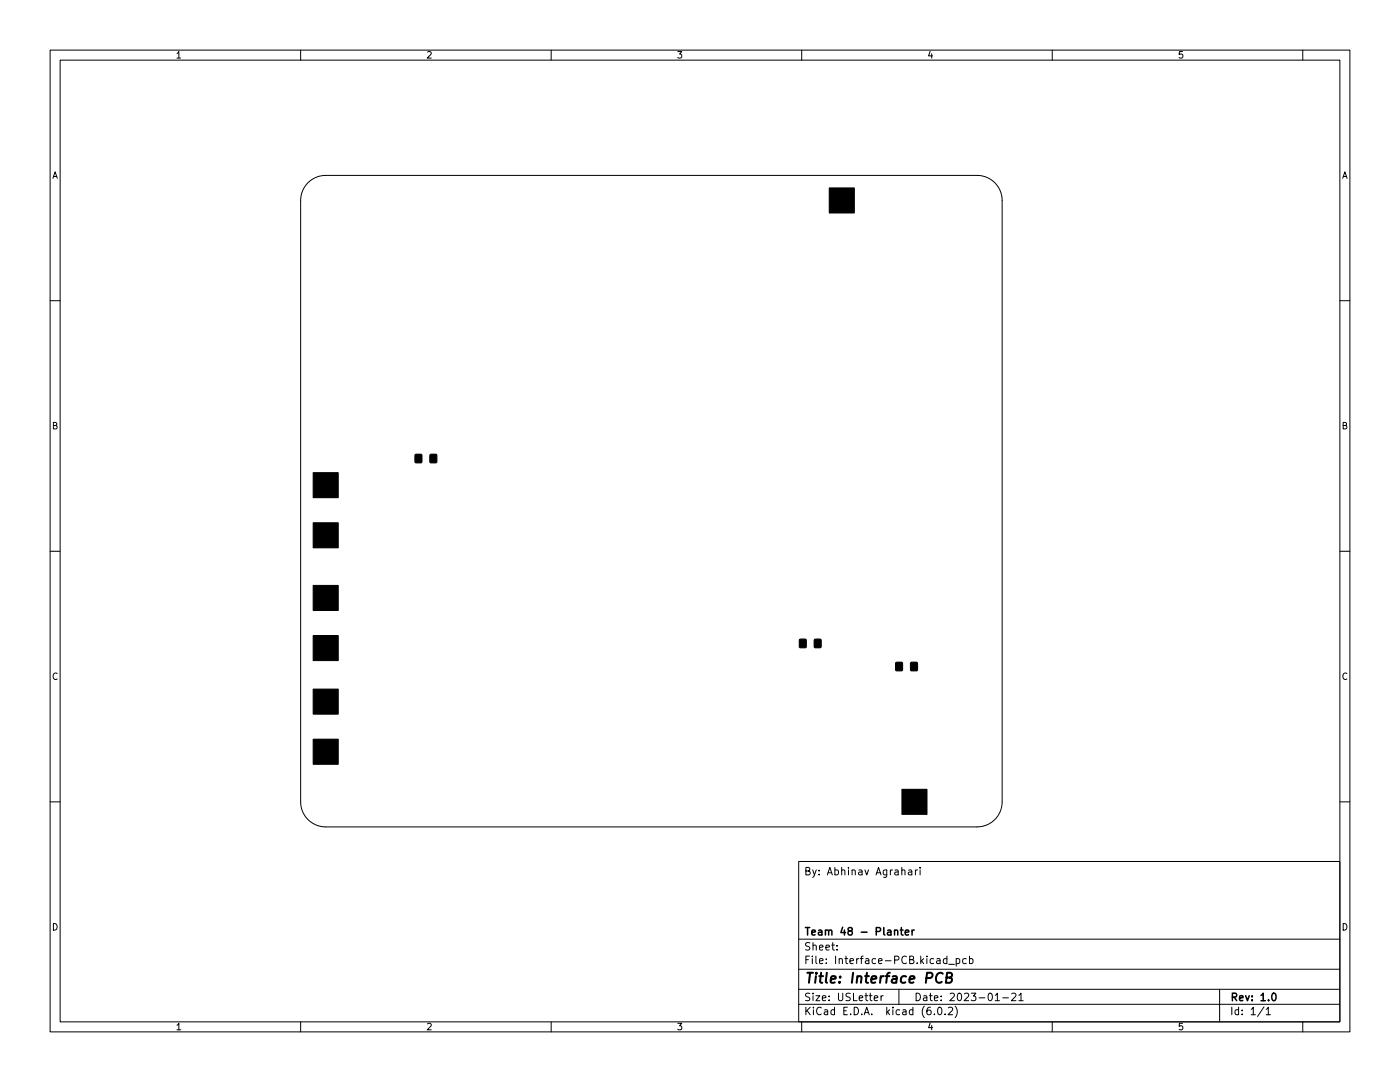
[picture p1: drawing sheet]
<svg xmlns="http://www.w3.org/2000/svg" width="279mm" height="216mm" viewBox="0 0 279 216" stroke-linecap="round" stroke-linejoin="round" font-family="sans-serif">
<defs><g id="words">
<text font-size="2.8" x="160.4" y="196.2">Title: Interface PCB</text>
<g font-size="2.1">
<text x="160.4" y="174.6">By: Abhinav Agrahari</text>
<text x="160.4" y="189.7">Sheet:</text>
<text x="160.4" y="186.7">Team 48 - Planter</text>
<text x="160.4" y="192.4">File: Interface-PCB.kicad_pcb</text>
<text x="160.4" y="202.5">KiCad E.D.A. kicad (6.0.2)</text>
<text x="160.4" y="199.7">Size: USLetter</text>
<text x="182.4" y="199.7">Date: 2023-01-21</text>
<text x="245.4" y="199.7">Rev: 1.0</text>
<text x="245.4" y="202.5">Id: 1/1</text>
</g>
<g font-size="1.8">
<text x="35" y="11.6">1</text>
<text x="85" y="11.6">2</text>
<text x="135" y="11.6">3</text>
<text x="185" y="11.6">4</text>
<text x="235" y="11.6">5</text>
<text x="10.3" y="35.6">A</text>
<text x="267.7" y="35.6">A</text>
<text x="10.3" y="85.7">B</text>
<text x="267.7" y="85.7">B</text>
<text x="10.3" y="135.6">C</text>
<text x="267.7" y="135.6">C</text>
<text x="10.3" y="185.7">D</text>
<text x="267.7" y="185.7">D</text>
<text x="35" y="205.6">1</text>
<text x="85" y="205.6">2</text>
<text x="135" y="205.6">3</text>
<text x="185" y="205.6">4</text>
<text x="235" y="205.6">5</text>
</g>
</g></defs>
<g fill="none" stroke="#000" stroke-width=".2">
<path d="M10 10h259.4v195.9h-259.4zM12 12h255.4v191.9h-255.4zM60 10v2M110 10v2M160 10v2M210 10v2M260 10v2M61.5 36.5a5 5 0 0 1 3.5-1.5h130a5 5 0 0 1 5 5v120a5 5 0 0 1-5 5h-130a5 5 0 0 1-5-5v-120a5 5 0 0 1 1.5-3.5zM10 60h2M267.4 60h2M10 110h2M267.4 110h2"/>
<path d="M10 160h2M267.4 160h2M159.4 171.9h108v32h-108zM180 173.7l.2-.1h.3l.1 1M181.3 173.6h.6l.1 1M182 173.9l-.5 .1-.2 .2 .2 .4 .5-.1M182.7 173.6v1M183.1 173.6l-.4 .3M183.6 173.1v.1M183.6 173.6v1M159.4 197.4h108M159.4 193.4h108"/>
<path d="M159.4 187.4h108M167 189.4v.2M167 188.7v.1M174.5 199.2l.7-.2-.1-.3h-.4l-.2 .2v.7h.6M175.8 198.7v1M176.3 198.7l-.5 .3M179.4 197.4v3M189 191.4l-.5-.1-.2 .3 .1 .6h.6M189 190.8v1.5M189.3 192.4h1.2M190.8 191.4l.5-.1 .2 .3-.1 .6h-.6M190.8 191.3v1.5"/>
<path d="M192.8 191.4l-.4-.1-.3 .3 .2 .6h.5M193.5 191.4l.4-.1 .3 .3-.2 .6h-.5M193.5 190.8v1.5M198.6 198.6l.4-.4v1.5M198.6 199.7h.9M200.1 199.1h1.2M201.9 198.3l.6-.1 .3 .4-1 1.1h1M203.3 198.6l.5-.4v1.5M203.3 199.7h.9M243.4 197.4v6.5M60 203.9v2M110 203.9v2"/>
<path d="M159.4 200.4h108M160 203.9v2M186.5 202.3v.2M187.3 201h.2a.8 .8 0 0 1 .5 .7 .8 .8 0 0 1-.5 .8 1 1 0 0 1-.2-1.5zM188.6 202.3v.2M189.3 201.1l.5-.1 .3 .4-.9 1.1h.9M190.6 200.8a1.72 1.72 0 0 1 0 2.2M210 203.9v2M252.3 200.9l-1.3 1.9M252.7 201.4l.4-.4v1.5M252.7 202.5h.8M260 203.9v2"/>
</g>
<path d="M178.5 185.7l.2-.1 .4 .1 .1 .9M178.5 185.6v1M179.7 185.6h.5M179.9 185.1v1.3l.3 .2M180.7 186.1l.7-.2-.1-.2-.4-.1-.2 .2v.7h.6M182 185.6v1M182.5 185.6l-.5 .3M254 198.2h.2a.8 .8 0 0 1 .5 .7 .8 .8 0 0 1-.5 .8 1 1 0 0 1-.2-1.5z" fill="none" stroke="#000" stroke-width=".3"/>
<path d="M188.1 194.3a.88 .88 0 0 0-1 0 .88 .88 0 0 0-.3 .9 .69 .69 0 0 0 .3 .8 .69 .69 0 0 0 .8-.1M188.9 195.1h.7l.3-.2a.45 .45 0 0 0-.2-.8h-.7l-.2 2 .9-.1a.51 .51 0 0 0 .3-.5 .51 .51 0 0 0-.4-.4" fill="none" stroke="#000" stroke-width=".4"/>
<g fill="#000" stroke="#000" stroke-width=".2">
<path d="M165.5 37.5h5v5h-5zM62.5 94.3h5v5h-5zM82.9 90.7h1.3v1.6h-1.3zM85.8 90.7h1.3v1.6h-1.3zM62.5 104.3h5v5h-5zM62.5 116.8h5v5h-5zM62.5 126.8h5v5h-5zM62.5 137.5h5v5h-5zM159.6 127.6h1.3v1.6h-1.3zM162.5 127.6h1.3v1.6h-1.3zM178.8 132.2h1.3v1.6h-1.3zM181.8 132.2h1.2v1.6h-1.2z"/>
<path d="M62.5 147.5h5v5h-5zM180 157.5h5v5h-5z"/>
</g>
<use href="#words"/>
</svg>
